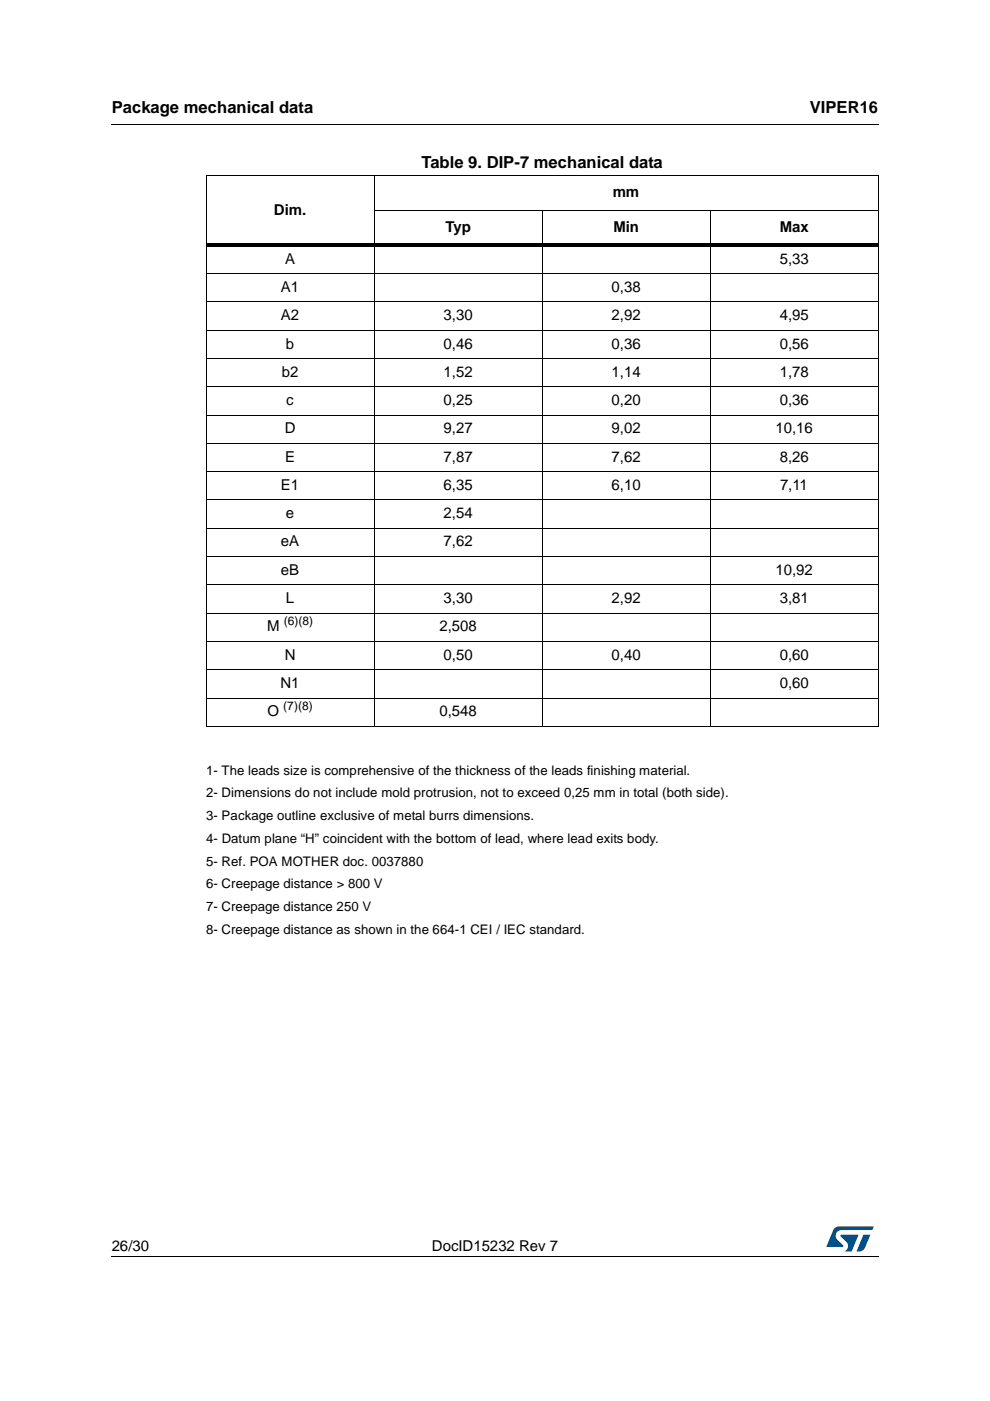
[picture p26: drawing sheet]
<svg xmlns="http://www.w3.org/2000/svg" width="210mm" height="297mm" viewBox="0 0 210 297" stroke-linecap="round" stroke-linejoin="round" font-family="sans-serif">
<defs><g id="words">
<g font-size="3.5">
<text x="23.7" y="23.9">Package mechanical data</text>
<text x="171.7" y="23.9">VIPER16</text>
<text x="89.4" y="35.7">Table 9. DIP-7 mechanical data</text>
</g>
<g font-size="3.2">
<text x="129.9" y="41.8">mm</text>
<text x="58.1" y="45.5">Dim.</text>
<text x="94.4" y="49.2">Typ</text>
<text x="130" y="49.2">Min</text>
<text x="165.3" y="49.2">Max</text>
<text x="60.5" y="55.9">A</text>
<text x="165.3" y="55.9">5,33</text>
<text x="59.6" y="61.9">A1</text>
<text x="129.7" y="61.9">0,38</text>
<text x="59.6" y="67.9">A2</text>
<text x="94.1" y="67.9">3,30</text>
<text x="129.7" y="67.9">2,92</text>
<text x="165.3" y="67.9">4,95</text>
<text x="60.6" y="73.9">b</text>
<text x="94.1" y="73.9">0,46</text>
<text x="129.7" y="73.9">0,36</text>
<text x="165.3" y="73.9">0,56</text>
<text x="59.7" y="79.9">b2</text>
<text x="94.1" y="79.9">1,52</text>
<text x="129.7" y="79.9">1,14</text>
<text x="165.3" y="79.9">1,78</text>
<text x="60.7" y="85.9">c</text>
<text x="94.1" y="85.9">0,25</text>
<text x="129.7" y="85.9">0,20</text>
<text x="165.3" y="85.9">0,36</text>
<text x="60.4" y="91.9">D</text>
<text x="94.1" y="91.9">9,27</text>
<text x="129.7" y="91.9">9,02</text>
<text x="164.4" y="91.9">10,16</text>
<text x="60.5" y="97.9">E</text>
<text x="94.1" y="97.9">7,87</text>
<text x="129.7" y="97.9">7,62</text>
<text x="165.3" y="97.9">8,26</text>
<text x="59.6" y="103.9">E1</text>
<text x="94.1" y="103.9">6,35</text>
<text x="129.7" y="103.9">6,10</text>
<text x="165.4" y="103.9">7,11</text>
<text x="60.6" y="109.9">e</text>
<text x="94.1" y="109.9">2,54</text>
<text x="59.6" y="115.9">eA</text>
<text x="94.1" y="115.9">7,62</text>
<text x="59.6" y="121.9">eB</text>
<text x="164.4" y="121.9">10,92</text>
<text x="60.6" y="127.9">L</text>
<text x="94.1" y="127.9">3,30</text>
<text x="129.7" y="127.9">2,92</text>
<text x="165.3" y="127.9">3,81</text>
<text x="56.6" y="133.9">M</text>
<text x="93.2" y="133.9">2,508</text>
<text x="60.4" y="139.9">N</text>
<text x="94.1" y="139.9">0,50</text>
<text x="129.7" y="139.9">0,40</text>
<text x="165.3" y="139.9">0,60</text>
<text x="59.5" y="145.9">N1</text>
<text x="165.3" y="145.9">0,60</text>
<text x="56.7" y="151.8">O</text>
<text x="93.2" y="151.8">0,548</text>
<text x="23.7" y="265.1">26/30</text>
<text x="91.6" y="265.1">DocID15232 Rev 7</text>
</g>
<g font-size="2.8">
<text x="43.7" y="164.2">1- The leads size is comprehensive of the thickness of the leads finishing material.</text>
<text x="43.7" y="169">2- Dimensions do not include mold protrusion, not to exceed 0,25 mm in total (both side).</text>
<text x="43.7" y="173.9">3- Package outline exclusive of metal burrs dimensions.</text>
<text x="43.7" y="178.7">4- Datum plane “H” coincident with the bottom of lead, where lead exits body.</text>
<text x="43.7" y="183.5">5- Ref. POA MOTHER doc. 0037880</text>
<text x="43.7" y="188.3">6- Creepage distance &gt; 800 V</text>
<text x="43.7" y="193.2">7- Creepage distance 250 V</text>
<text x="43.7" y="198">8- Creepage distance as shown in the 664-1 CEI / IEC standard.</text>
</g>
<g font-size="2.5">
<text x="60.2" y="132.6">(6)(8)</text>
<text x="60.1" y="150.6">(7)(8)</text>
</g>
</g></defs>
<path d="M23.6 26.2l.1 .2zM23.6 266.3l.1 .1z" fill="#000"/>
<path d="M23.7 26.3h162.6M23.7 266.4h162.6" fill="none" stroke="#000" stroke-width=".21"/>
<path d="M175.2 260h10v5.3h-10z" fill="#fff"/>
<g fill="#005189">
<path d="M176.9 260.5l1-.5 7.3 .1-.3 .7h-6.4a1.31 1.31 0 0 0-1.3 1.1 1.31 1.31 0 0 0 .8 1.4l.7 .7 .1 .3-3.6 .1z"/>
<path d="M183.1 261.8h1.4l-.6 1.6a2.16 2.16 0 0 1-1.3 1.9l-1-.1z"/>
<path d="M178.3 261.8l3.7 .1-1.4 3.3-1.5 .1a1.43 1.43 0 0 0 .6-1.7l-1.4-1.4z"/>
</g>
<g fill="#fff">
<path d="M43.7 52h35.6v6h-35.6z"/>
<path d="M79.3 52h106.9v6h-106.9z"/>
<path d="M43.7 58h35.6v6h-35.6z"/>
<path d="M79.3 58h71.3v6h-71.3z"/>
<path d="M150.6 58h35.6v6h-35.6z"/>
<path d="M43.7 64h35.6v6h-35.6z"/>
<path d="M79.3 64h35.6v6h-35.6z"/>
<path d="M114.9 64h35.7v6h-35.7z"/>
<path d="M150.6 64h35.6v6h-35.6z"/>
<path d="M43.7 70h35.6v6h-35.6z"/>
<path d="M79.3 70h35.6v6h-35.6z"/>
<path d="M114.9 70h35.7v6h-35.7z"/>
<path d="M150.6 70h35.6v6h-35.6z"/>
<path d="M43.7 76h35.6v6h-35.6z"/>
<path d="M79.3 76h35.6v6h-35.6z"/>
<path d="M114.9 76h35.7v6h-35.7z"/>
<path d="M150.6 76h35.6v6h-35.6z"/>
<path d="M43.7 82h35.6v6h-35.6z"/>
<path d="M79.3 82h35.6v6h-35.6z"/>
<path d="M114.9 82h35.7v6h-35.7z"/>
<path d="M150.6 82h35.6v6h-35.6z"/>
<path d="M43.7 88h35.6v6h-35.6z"/>
<path d="M79.3 88h35.6v6h-35.6z"/>
<path d="M114.9 88h35.7v6h-35.7z"/>
<path d="M150.6 88h35.6v6h-35.6z"/>
<path d="M43.7 94h35.6v6h-35.6z"/>
<path d="M79.3 94h35.6v6h-35.6z"/>
<path d="M114.9 94h35.7v6h-35.7z"/>
<path d="M150.6 94h35.6v6h-35.6z"/>
<path d="M43.7 100h35.6v6h-35.6z"/>
<path d="M79.3 100h35.6v6h-35.6z"/>
<path d="M114.9 100h35.7v6h-35.7z"/>
<path d="M150.6 100h35.6v6h-35.6z"/>
<path d="M43.7 106h35.6v6h-35.6z"/>
<path d="M79.3 106h35.6v6h-35.6z"/>
<path d="M114.9 106h71.3v6h-71.3z"/>
<path d="M43.7 112h35.6v6h-35.6z"/>
<path d="M79.3 112h35.6v6h-35.6z"/>
<path d="M114.9 112h71.3v6h-71.3z"/>
<path d="M43.7 118h35.6v6h-35.6z"/>
<path d="M79.3 118h106.9v6h-106.9z"/>
<path d="M43.7 124h35.6v6h-35.6z"/>
<path d="M79.3 124h35.6v6h-35.6z"/>
<path d="M114.9 124h35.7v6h-35.7z"/>
<path d="M150.6 124h35.6v6h-35.6z"/>
<path d="M43.7 130h35.6v6h-35.6z"/>
<path d="M79.3 130h35.6v6h-35.6z"/>
<path d="M114.9 130h71.3v6h-71.3z"/>
<path d="M43.7 136h35.6v6h-35.6z"/>
<path d="M79.3 136h35.6v6h-35.6z"/>
<path d="M114.9 136h35.7v6h-35.7z"/>
<path d="M150.6 136h35.6v6h-35.6z"/>
<path d="M43.7 142h35.6v6h-35.6z"/>
<path d="M79.3 142h106.9v6h-106.9z"/>
<path d="M43.7 148h35.6v6h-35.6z"/>
<path d="M79.3 148h35.6v6h-35.6z"/>
<path d="M114.9 148h71.3v6h-71.3z"/>
</g>
<g fill="none" stroke="#000" stroke-width=".21">
<path d="M43.6 37.2h142.6M43.7 37.3v116.6M79.3 37.2v116.8M186.2 37.3v116.6M43.6 58h142.6M79.3 44.6h106.9M114.9 44.6v109.4M150.6 44.6v109.4M43.6 64h142.6M43.6 70h142.6M43.6 76h142.6M43.6 82h142.6"/>
<path d="M43.6 88h142.6M43.6 94h142.6M43.6 100h142.6M43.6 106h142.6M43.6 112h142.6M43.6 118h142.6M43.6 124h142.6M43.6 130h142.6M43.6 136h142.6M43.6 142h142.6M43.6 148h142.6M43.6 154h142.6"/>
</g>
<path d="M43.6 51.7h142.6v.7h-142.6z" fill="#000"/>
<use href="#words"/>
</svg>
